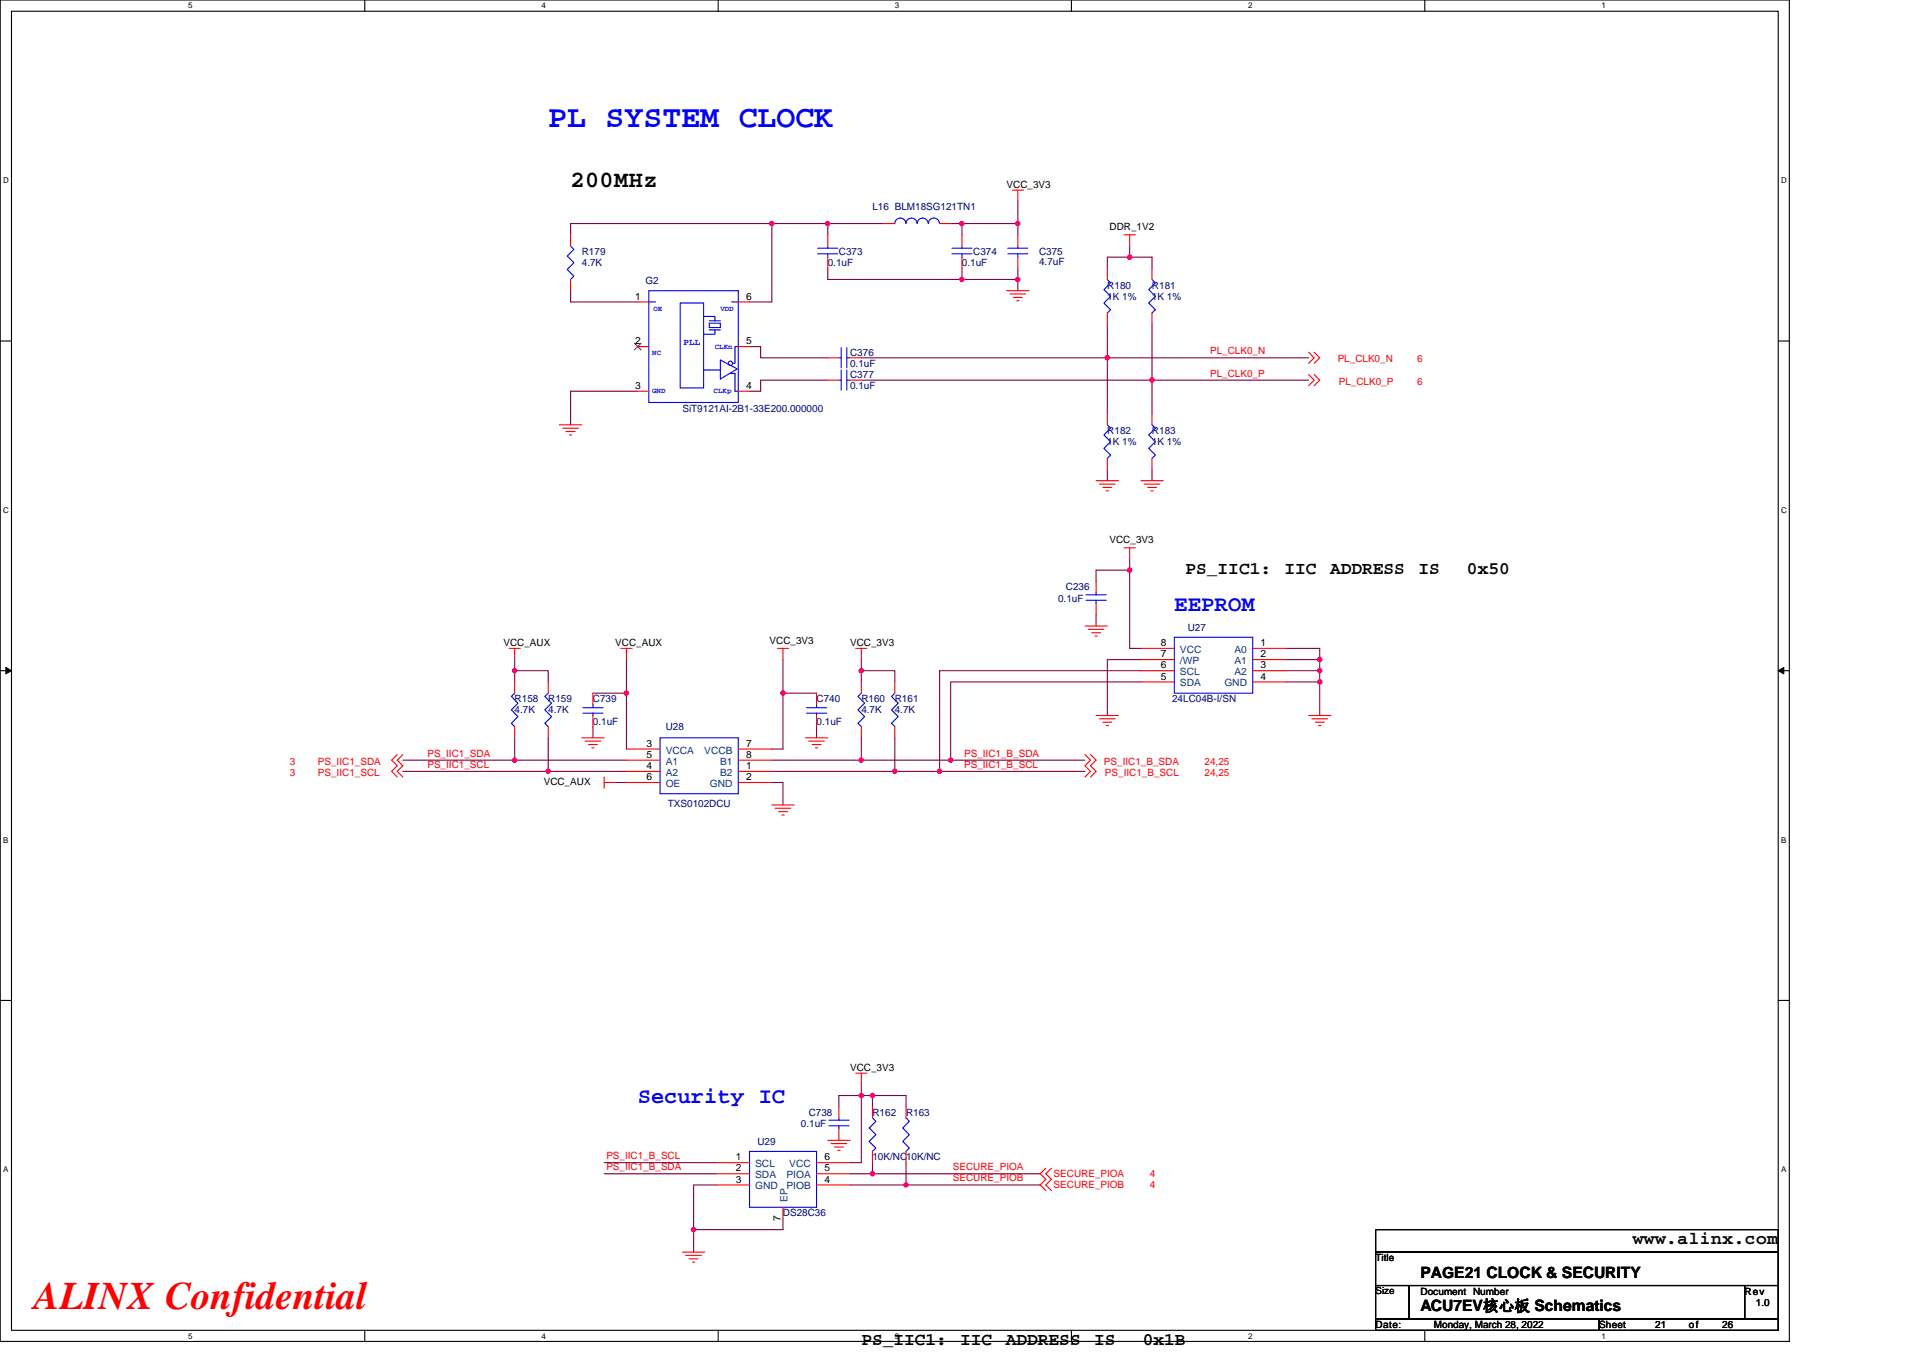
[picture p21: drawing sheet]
<svg xmlns="http://www.w3.org/2000/svg" width="297mm" height="210mm" viewBox="0 0 297 210" stroke-linecap="round" stroke-linejoin="round" font-family="sans-serif">
<defs><g id="words">
<text font-size="6" fill="#f00" x="5.2" y="202.3">ALINX Confidential</text>
<text font-size="4.9" fill="#00f" x="84.7" y="19.7">PL SYSTEM CLOCK</text>
<text font-size="3.6" x="88.1" y="28.9">200MHz</text>
<g font-size="3.4" fill="#00f">
<text x="181.4" y="94.4">EEPROM</text>
<text x="98.5" y="170.4">Security IC</text>
</g>
<g font-size="2.8">
<text x="183.1" y="88.6">PS_IIC1:</text>
<text x="198.4" y="88.6">IIC</text>
<text x="205.5" y="88.6">ADDRESS</text>
<text x="219.1" y="88.6">IS</text>
<text x="226.6" y="88.6">0x50</text>
<text x="252.2" y="192.3">www.alinx.com</text>
<text x="133.1" y="207.8">PS_IIC1:</text>
<text x="148.3" y="207.8">IIC</text>
<text x="155.4" y="207.8">ADDRESS</text>
<text x="169" y="207.8">IS</text>
<text x="176.5" y="207.8">0x1B</text>
</g>
<g font-size="2.4">
<text x="219.4" y="197.4">PAGE21 CLOCK &amp; SECURITY</text>
<text x="219.4" y="202.6">ACU7EV核心板 Schematics</text>
</g>
<g font-size="1.5">
<text x="155.5" y="29">VCC_3V3</text>
<text x="171.4" y="35.6">DDR_1V2</text>
<text x="98.1" y="46.3">1</text>
<text x="115.2" y="46.3">6</text>
<text x="98.1" y="53.2">2</text>
<text x="115.2" y="53.2">5</text>
<text x="98.1" y="60.1">3</text>
<text x="115.2" y="60.1">4</text>
<text x="171.4" y="84">VCC_3V3</text>
<text x="77.8" y="99.9">VCC_AUX</text>
<text x="95" y="99.9">VCC_AUX</text>
<text x="118.9" y="99.5">VCC_3V3</text>
<text x="131.3" y="99.9">VCC_3V3</text>
<text x="179.3" y="99.8">8</text>
<text x="179.3" y="101.6">7</text>
<text x="194.7" y="99.8">1</text>
<text x="194.7" y="101.6">2</text>
<text x="179.3" y="105">5</text>
<text x="179.3" y="103.3">6</text>
<text x="194.7" y="103.3">3</text>
<text x="194.7" y="105">4</text>
<text x="99.9" y="117.1">5</text>
<text x="99.9" y="115.4">3</text>
<text x="99.9" y="118.8">4</text>
<text x="115.2" y="117.1">8</text>
<text x="115.2" y="118.8">1</text>
<text x="115.2" y="115.4">7</text>
<text x="84" y="121.3">VCC_AUX</text>
<text x="99.9" y="120.5">6</text>
<text x="115.2" y="120.5">2</text>
<text x="131.3" y="165.5">VCC_3V3</text>
<text x="113.7" y="179.3">1</text>
<text x="127.3" y="179.3">6</text>
<text x="113.7" y="181">2</text>
<text x="113.7" y="182.7">3</text>
<text x="127.3" y="182.7">4</text>
<text x="127.3" y="181">5</text>
<text x="120.6" y="188.6" transform="rotate(-90 120.6 188.6)">7</text>
<text x="212.5" y="194.9">Title</text>
<text x="212.5" y="200">Size</text>
<text x="219.4" y="200">Document Number</text>
<text x="269.5" y="200">Rev</text>
<text x="271.2" y="201.8">1.0</text>
<text x="212.5" y="205.2">Date:</text>
<text x="221.5" y="205.2">Monday, March 28, 2022</text>
<text x="247" y="205.2">Sheet</text>
<text x="255.7" y="205.2">21</text>
<text x="260.9" y="205.2">of</text>
<text x="266" y="205.2">26</text>
</g>
<g font-size="1.5" fill="#000080">
<text x="134.8" y="32.5">L16 BLM18SG121TN1</text>
<text x="89.9" y="39.4">R179</text>
<text x="89.9" y="41.1">4.7K</text>
<text x="127.9" y="41.1">0.1uF</text>
<text x="129.6" y="39.4">C373</text>
<text x="148.6" y="41.1">0.1uF</text>
<text x="150.3" y="39.4">C374</text>
<text x="160.5" y="39.4">C375</text>
<text x="160.5" y="41">4.7uF</text>
<text x="99.7" y="43.9">G2</text>
<text x="171" y="44.6">R180</text>
<text x="171" y="46.3">1K 1%</text>
<text x="177.9" y="44.6">R181</text>
<text x="177.9" y="46.3">1K 1%</text>
<text x="131.3" y="54.9">C376</text>
<text x="131.3" y="56.7">0.1uF</text>
<text x="131.3" y="58.4">C377</text>
<text x="105.4" y="63.6">SiT9121AI-2B1-33E200.000000</text>
<text x="131.3" y="60.1">0.1uF</text>
<text x="171" y="67">R182</text>
<text x="171" y="68.8">1K 1%</text>
<text x="177.9" y="67">R183</text>
<text x="177.9" y="68.8">1K 1%</text>
<text x="163.4" y="92.9">0.1uF</text>
<text x="164.7" y="91.2">C236</text>
<text x="183.5" y="97.4">U27</text>
<text x="79.5" y="108.5">R158</text>
<text x="79.5" y="110.2">4.7K</text>
<text x="84.7" y="108.5">R159</text>
<text x="84.7" y="110.2">4.7K</text>
<text x="91.6" y="108.5">C739</text>
<text x="91.6" y="112">0.1uF</text>
<text x="102.8" y="112.8">U28</text>
<text x="126.1" y="108.5">C740</text>
<text x="126.1" y="112">0.1uF</text>
<text x="133.1" y="108.5">R160</text>
<text x="133.1" y="110.2">4.7K</text>
<text x="138.2" y="108.5">R161</text>
<text x="138.2" y="110.2">4.7K</text>
<text x="181.1" y="108.5">24LC04B-I/SN</text>
<text x="103.2" y="124.7">TXS0102DCU</text>
<text x="124.9" y="172.4">C738</text>
<text x="134.8" y="172.4">R162</text>
<text x="140" y="172.4">R163</text>
<text x="117" y="176.9">U29</text>
<text x="123.7" y="174.1">0.1uF</text>
<text x="134.8" y="179.3">10K/NC10K/NC</text>
<text x="120.9" y="187.9">DS28C36</text>
</g>
<g font-size="1.5" fill="#f00">
<text x="186.9" y="58.2">PL_CLK0_P</text>
<text x="186.9" y="54.7">PL_CLK0_N</text>
<text x="206.6" y="56">PL_CLK0_N</text>
<text x="206.8" y="59.4">PL_CLK0_P</text>
<text x="218.9" y="56">6</text>
<text x="218.9" y="59.4">6</text>
<text x="44.8" y="118.2">3</text>
<text x="44.8" y="119.9">3</text>
<text x="49.1" y="118.2">PS_IIC1_SDA</text>
<text x="49.1" y="119.9">PS_IIC1_SCL</text>
<text x="66" y="116.9">PS_IIC1_SDA</text>
<text x="66" y="118.6">PS_IIC1_SCL</text>
<text x="148.9" y="116.9">PS_IIC1_B_SDA</text>
<text x="148.9" y="118.6">PS_IIC1_B_SCL</text>
<text x="170.5" y="118.2">PS_IIC1_B_SDA</text>
<text x="170.7" y="119.9">PS_IIC1_B_SCL</text>
<text x="186.1" y="119.9">24,25</text>
<text x="186.1" y="118.2">24,25</text>
<text x="93.7" y="179.1">PS_IIC1_B_SCL</text>
<text x="93.7" y="180.8">PS_IIC1_B_SDA</text>
<text x="147.2" y="180.8">SECURE_PIOA</text>
<text x="147.2" y="182.5">SECURE_PIOB</text>
<text x="162.7" y="181.9">SECURE_PIOA</text>
<text x="162.7" y="183.6">SECURE_PIOB</text>
<text x="177.6" y="181.9">4</text>
<text x="177.6" y="183.6">4</text>
</g>
<g font-size="1.5" fill="#004080">
<text x="182.3" y="100.9">VCC</text>
<text x="190.7" y="100.9">A0</text>
<text x="182.3" y="106.1">SDA</text>
<text x="182.3" y="102.6">/WP</text>
<text x="182.3" y="104.3">SCL</text>
<text x="189.1" y="106.1">GND</text>
<text x="190.7" y="102.6">A1</text>
<text x="190.7" y="104.3">A2</text>
<text x="102.8" y="118.2">A1</text>
<text x="102.8" y="116.4">VCCA</text>
<text x="102.8" y="119.9">A2</text>
<text x="108.8" y="116.4">VCCB</text>
<text x="111.2" y="118.2">B1</text>
<text x="111.2" y="119.9">B2</text>
<text x="102.8" y="121.6">OE</text>
<text x="109.7" y="121.6">GND</text>
<text x="116.6" y="180.3">SCL</text>
<text x="116.6" y="182.1">SDA</text>
<text x="116.6" y="183.8">GND</text>
<text x="121.5" y="183.8">PIOB</text>
<text x="121.5" y="182.1">PIOA</text>
<text x="121.7" y="185.7" transform="rotate(-90 121.7 185.7)">EP</text>
<text x="121.9" y="180.3">VCC</text>
</g>
<text font-size="1.4" fill="#00f" x="105.6" y="53.4">PLL</text>
<g font-size="1.2">
<text x="29.1" y="1.3">5</text>
<text x="83.6" y="1.3">4</text>
<text x="138.2" y="1.3">3</text>
<text x="192.8" y="1.3">2</text>
<text x="247.4" y="1.3">1</text>
<text x=".5" y="28.3">D</text>
<text x="275.1" y="28.3">D</text>
<text x=".5" y="79.2">C</text>
<text x="275.1" y="79.2">C</text>
<text x=".5" y="130.2">B</text>
<text x="275.1" y="130.2">B</text>
<text x=".5" y="181.1">A</text>
<text x="275.1" y="181.1">A</text>
<text x="29.1" y="206.8">5</text>
<text x="83.6" y="206.8">4</text>
<text x="138.2" y="206.8">3</text>
<text x="192.8" y="206.8">2</text>
<text x="247.4" y="206.8">1</text>
</g>
<g font-size="1.1" fill="#00f">
<text x="100.9" y="48.1">OE</text>
<text x="110.4" y="54">CLKn</text>
<text x="111.3" y="48.1">VDD</text>
<text x="100.7" y="54.8">NC</text>
<text x="100.7" y="60.7">GND</text>
<text x="110.2" y="60.7">CLKp</text>
</g>
</g></defs>
<path d="M0 0h276.4v207.3h-276.4zM1.8 1.7h272.9v203.8h-272.9z" fill="none" stroke="#000" stroke-width=".17"/>
<g fill="#fff">
<path d="M29.1 .2h.6v1.4h-.6z"/>
<path d="M29.1 205.7h.6v1.4h-.6z"/>
</g>
<path d="M56.3 0v1.7M56.3 205.5v1.8" fill="none" stroke="#000" stroke-width=".17"/>
<g fill="#fff">
<path d="M83.6 .2h.7v1.4h-.7z"/>
<path d="M83.6 205.7h.7v1.4h-.7z"/>
</g>
<path d="M110.9 0v1.7M110.9 205.5v1.8" fill="none" stroke="#000" stroke-width=".17"/>
<g fill="#fff">
<path d="M138.2 .2h.7v1.4h-.7z"/>
<path d="M138.2 205.7h.7v1.4h-.7z"/>
</g>
<path d="M165.5 0v1.7M165.5 205.5v1.8" fill="none" stroke="#000" stroke-width=".17"/>
<g fill="#fff">
<path d="M192.8 .2h.6v1.4h-.6z"/>
<path d="M192.8 205.7h.6v1.4h-.6z"/>
</g>
<path d="M220.1 0v1.7M220.1 205.5v1.8" fill="none" stroke="#000" stroke-width=".17"/>
<g fill="#fff">
<path d="M247.4 .2h.6v1.4h-.6z"/>
<path d="M247.4 205.7h.6v1.4h-.6z"/>
<path d="M.5 27.2h.8v1.4h-.8z"/>
<path d="M275.1 27.2h.9v1.4h-.9z"/>
<path d="M.5 78.1h.8v1.4h-.8z"/>
<path d="M275.1 78.1h.9v1.4h-.9z"/>
</g>
<path d="M0 52.7h1.8M274.7 52.7h1.7" fill="none" stroke="#000" stroke-width=".17"/>
<g fill="#fff">
<path d="M.5 129.1h.8v1.4h-.8z"/>
<path d="M275.1 129.1h.8v1.4h-.8z"/>
</g>
<path d="M0 103.6h1.8M274.7 103.6h1.7" fill="none" stroke="#000" stroke-width=".17"/>
<path d="M.9 103.1l.9 .5-.9 .5zM274.7 103.6l.8-.5v1z" fill="#000" stroke="#000" stroke-width=".15"/>
<g fill="#fff">
<path d="M.5 180h.8v1.4h-.8z"/>
<path d="M275.1 180h.8v1.4h-.8z"/>
</g>
<path d="M0 154.6h1.8M274.7 154.6h1.7M212.5 190h62.2v3.5h-62.2zM212.5 193.5h62.2v5.1h-62.2zM212.5 198.6h5.2v5.2h-5.2zM217.7 198.6h51.8v5.2h-51.8zM269.5 198.6h5.2v5.2h-5.2zM212.5 203.8h34.5v1.7h-34.5zM247 203.8h27.7v1.7h-27.7z" fill="none" stroke="#000" stroke-width=".17"/>
<g fill="none" stroke="#800040" stroke-width=".17">
<path d="M119.2 34.5v12.2h-3.4M119.2 34.5h-31.1v1.8M119.2 34.5h8.7M127.9 34.5h8.6M127.9 34.5v1.8M146.9 34.5h1.7M148.6 34.5v1.8M148.6 34.5h8.6v1.8M157.2 31.1v3.4M174.5 39.7h-3.5v1.8M174.5 39.7h3.4v1.8M174.5 38v1.7"/>
<path d="M88.1 44.9v1.8h10.4M115.8 53.6h1.7v1.7h10.4M127.9 58.7h-10.4v1.8h-1.7M127.9 41.5v1.7h20.7M133.1 55.3h37.9v8.6M133.1 58.7h44.8M148.6 43.2h8.6M148.6 41.5v1.7M157.2 41.5v1.7M157.2 43.2v1.7M171 50.1v5.2h31.1M177.9 58.7v5.2"/>
<path d="M177.9 58.7h24.2M177.9 50.1v8.6M98.5 60.5h-10.4v5.1M171 72.6v1.7M177.9 72.6v1.7M169.3 95v1.7M174.5 88.1v12.1h1.7M174.5 88.1h-5.2v1.7M174.5 86.4v1.7M62.2 119.2h22.5M62.2 117.5h17.3M79.5 103.6v1.8"/>
<path d="M79.5 101.9v1.7M79.5 103.6h5.2v1.8M79.5 114v3.5M79.5 117.5h17.3M84.7 114v5.2M84.7 119.2h12.1M91.6 112.3v1.7M91.6 107.1h5.2v8.6M96.8 101.9v5.2M119.2 117.5h13.9M119.2 119.2h19M120.9 101.9v13.8h-1.7"/>
<path d="M120.9 107.1h5.2M126.1 112.3v1.7M133.1 114v3.5M133.1 101.9v1.7M133.1 103.6h5.1v1.8M133.1 117.5h13.8M133.1 103.6v1.8M138.2 114v5.2M145.1 119.2h22.5M146.9 117.5h20.7M176.2 101.9h-5.2v8.7M176.2 103.6h-31.1v15.6h-6.9"/>
<path d="M176.2 105.4h-29.3v12.1M198.7 103.6h5.2M198.7 105.4h5.2M198.7 100.2h5.2v1.7M198.7 101.9h5.2M203.9 103.6v1.8M203.9 101.9v1.7M203.9 105.4v5.2M95 120.9h1.8M119.2 120.9h1.7v3.5M93.3 179.6h17.3M133.1 169.3h1.7"/>
<path d="M133.1 169.3v10.3h-1.8M133.1 167.6v1.7M133.1 169.3h-3.5v1.7M134.8 169.3v1.7M134.8 179.6v1.8M134.8 169.3h5.2v1.7M140 179.6v3.5M93.3 181.4h17.3M107.1 190v3.5M110.6 183.1h-3.5v6.9M120.9 188.3v1.7h-13.8M131.3 181.4h3.5"/>
<path d="M131.3 183.1h8.7M134.8 181.4h25.9M140 183.1h20.7"/>
</g>
<g fill="#f0f" stroke="#f0f" stroke-width=".17">
<circle cx="174.5" cy="39.7" r=".34"/>
<circle cx="157.2" cy="34.5" r=".34"/>
<circle cx="148.6" cy="34.5" r=".34"/>
<circle cx="157.2" cy="43.2" r=".34"/>
<circle cx="127.8" cy="34.5" r=".34"/>
<circle cx="148.6" cy="43.2" r=".34"/>
<circle cx="119.2" cy="34.5" r=".34"/>
<circle cx="177.9" cy="58.7" r=".34"/>
<circle cx="171" cy="55.3" r=".34"/>
<circle cx="134.8" cy="181.4" r=".34"/>
<circle cx="134.8" cy="169.3" r=".34"/>
<circle cx="139.9" cy="183.1" r=".33"/>
<circle cx="133" cy="169.3" r=".34"/>
<circle cx="107.1" cy="190" r=".34"/>
<circle cx="120.9" cy="107.1" r=".34"/>
<circle cx="96.8" cy="107.1" r=".34"/>
<circle cx="79.5" cy="103.6" r=".34"/>
<circle cx="79.5" cy="117.5" r=".34"/>
<circle cx="84.7" cy="119.2" r=".34"/>
<circle cx="133" cy="103.6" r=".34"/>
<circle cx="203.9" cy="105.4" r=".33"/>
<circle cx="203.9" cy="103.6" r=".34"/>
<circle cx="203.9" cy="101.9" r=".34"/>
<circle cx="174.5" cy="88.1" r=".33"/>
<circle cx="146.9" cy="117.5" r=".34"/>
<circle cx="133" cy="117.5" r=".34"/>
<circle cx="145.1" cy="119.2" r=".34"/>
<circle cx="138.2" cy="119.2" r=".34"/>
</g>
<g fill="none" stroke="#f00" stroke-width=".17">
<path d="M88.1 36.3v1.7M127.9 36.3v1.7M127.9 39.7v1.8M136.5 34.5h1.7M145.1 34.5h1.8M148.6 36.3v1.7M148.6 39.7v1.8M156.4 29.4h1.7M157.2 36.3v1.7M157.2 39.7v1.8M157.2 29.4v1.7M173.6 36.3h1.8"/>
<path d="M174.5 36.3v1.7M88.1 43.2v1.7M98.5 46.7h1.7M98.5 53.6h1.7M114 53.6h1.8M114 46.7h1.8M127.9 55.3h1.7M127.9 58.7h1.7M131.3 55.3h1.8M131.3 58.7h1.8M155.5 44.9h3.5M156 45.4h2.4"/>
<path d="M156.5 46h1.4M157.1 46.5h.3M171 41.5v1.7M171 48.4v1.7M177.9 41.5v1.7M177.9 48.4v1.7M202.1 54.4l.9 .9-.9 .8M202.1 57.9l.9 .8-.9 .9M203 54.4l.9 .9-.9 .8M203 57.9l.9 .8-.9 .9M86.4 65.6h3.5M86.9 66.2h2.4"/>
<path d="M87.4 66.7h1.4M88 67.2h.3M98.5 60.5h1.7M114 60.5h1.8M169.3 74.3h3.5M169.8 74.8h2.5M170.3 75.3h1.4M170.9 75.8h.3M171 63.9v1.7M171 70.8v1.8M176.2 74.3h3.5M176.7 74.8h2.5"/>
<path d="M177.3 75.3h1.3M177.8 75.8h.3M177.9 63.9v1.7M177.9 70.8v1.8M167.6 96.7h3.4M168.1 97.2h2.4M168.6 97.8h1.4M169.1 98.3h.4M169.3 89.8v1.7M169.3 93.3v1.7M173.6 84.6h1.8M174.5 84.6v1.8"/>
<path d="M61.4 116.6l-.9 .9 .9 .8-.9 .9 .9 .9M62.2 116.6l-.8 .9 .8 .8-.8 .9 .8 .9M78.6 100.2h1.8M79.5 100.2v1.7M79.5 112.3v1.7M79.5 105.4v1.7M84.7 112.3v1.7M84.7 105.4v1.7M89.9 114h3.4M90.4 114.5h2.4M90.9 115h1.4M91.4 115.5h.4"/>
<path d="M91.6 110.6v1.7M91.6 107.1v1.7M95.9 100.2h1.7M96.8 117.5h5.2M96.8 115.7h5.2M96.8 119.2h5.2M96.8 100.2v1.7M114 117.5h5.2M114 115.7h5.2M114 119.2h5.2M120.1 100.2h1.7M120.9 100.2v1.7"/>
<path d="M124.4 114h3.5M124.9 114.5h2.4M125.5 115h1.3M126 115.5h.3M126.1 110.6v1.7M126.1 107.1v1.7M132.2 100.2h1.7M133.1 100.2v1.7M133.1 112.3v1.7M133.1 105.4v1.7M138.2 112.3v1.7M138.2 105.4v1.7"/>
<path d="M167.6 116.6l.8 .9-.8 .8 .8 .9-.8 .9M168.4 116.6l.9 .9-.9 .8 .9 .9-.9 .9M169.3 110.6h3.5M169.8 111.1h2.5M170.3 111.6h1.4M170.9 112.1h.3M176.2 105.4h5.2M176.2 100.2h5.2M176.2 101.9h5.2M176.2 103.6h5.2M193.5 105.4h5.2M193.5 100.2h5.2"/>
<path d="M193.5 101.9h5.2M193.5 103.6h5.2M202.1 110.6h3.5M202.6 111.1h2.5M203.2 111.6h1.4M203.7 112.1h.3M93.3 120.9h1.7M93.3 120.1v1.7M96.8 120.9h5.2M114 120.9h5.2M119.2 124.4h3.5M119.7 124.9h2.5"/>
<path d="M120.3 125.4h1.3M120.8 125.9h.3M110.6 179.6h5.2M126.1 179.6h5.2M127.9 176.2h3.4M128.4 176.7h2.4M128.9 177.2h1.4M129.4 177.7h.4M129.6 171v1.7M129.6 174.5v1.7M132.2 165.8h1.7M133.1 165.8v1.8"/>
<path d="M134.8 171v1.7M134.8 177.9v1.7M140 171v1.7M140 177.9v1.7M105.4 193.5h3.5M105.9 194h2.4M106.4 194.5h1.4M107 195h.3M110.6 181.4h5.2M110.6 183.1h5.2M120.9 186.5v1.8M126.1 183.1h5.2"/>
<path d="M126.1 181.4h5.2M161.5 180.5l-.8 .9 .8 .8-.8 .9 .8 .9M162.4 180.5l-.9 .9 .9 .8-.9 .9 .9 .9"/>
</g>
<g fill="none" stroke="#00f" stroke-width=".17">
<path d="M88.1 38l.5 .5-1 1.1 1 1-1 1 1 1.1-.5 .5M126.3 39.2h3.1M126.3 38.4h3.1M127.9 38v.4M127.9 39.2v.5M145.1 34.5a.87 .87 0 0 0-.9-.8 .87 .87 0 0 0-.8 .8 .86 .86 0 0 0-.9-.8 .86 .86 0 0 0-.8 .8 .87 .87 0 0 0-.9-.8 .87 .87 0 0 0-.9 .8 .86 .86 0 0 0-.8-.8 .86 .86 0 0 0-.9 .8M147 39.2h3.1M147 38.4h3.1M148.6 38v.4M148.6 39.2v.5M155.7 39.2h3.1M155.7 38.4h3.1"/>
<path d="M157.2 38v.4M157.2 39.2v.5M100.2 44.9h13.8v17.3h-13.8zM100.2 46.7h1.1M105.1 46.8h3.6v13.1h-3.6zM108.7 48.9h1.7v.7M108.7 57.2h2.6M109.6 49.6h1.7M109.6 51h1.7M109.6 49.9h1.7v.7h-1.7zM110.4 51v.6h-1.7M111.3 55.6l2.6 1.4-2.6 1.6z"/>
<path d="M112.8 57.7h.7v2.8h.5M113 46.7h1M114 53.6h-.5v2.5h-.3M129.6 55.3h.3M129.6 58.7h.3M129.9 53.7v3.1M129.9 57.2v3.1M130.8 53.7v3.1M130.8 57.2v3.1M130.8 55.3h.5M130.8 58.7h.5M171 43.2l.6 .5-1.1 1 1.1 1.1-1.1 1 1.1 1.1-.6 .5"/>
<path d="M177.9 43.2l.6 .5-1.1 1 1.1 1.1-1.1 1 1.1 1.1-.6 .5M171 65.6l.6 .6-1.1 1 1.1 1-1.1 1.1 1.1 1-.6 .5M177.9 65.6l.6 .6-1.1 1 1.1 1-1.1 1.1 1.1 1-.6 .5M167.8 92.8h3.1M167.8 91.9h3.1M169.3 91.5v.4M169.3 92.8v.5M181.4 98.5h12.1v8.6h-12.1zM79.5 107.1l-.5 .5 1 1-1 1.1 1 1-1 1.1 .5 .5M84.7 107.1l-.5 .5 1 1-1 1.1 1 1-1 1.1 .5 .5M90 109.3h3.2M90 110.2h3.2"/>
<path d="M91.6 110.2v.4M91.6 108.8v.5M102 114h12v8.6h-12zM124.6 109.3h3.1M124.6 110.2h3.1M126.1 110.2v.4M126.1 108.8v.5M133.1 107.1l-.6 .5 1.1 1-1.1 1.1 1.1 1-1.1 1.1 .6 .5M138.2 107.1l-.5 .5 1 1-1 1.1 1 1-1 1.1 .5 .5M115.8 177.9h10.3v8.6h-10.3zM128 173.9h3.1M128 173.1h3.1"/>
<path d="M129.6 172.7v.4M129.6 173.9v.6M134.8 172.7l.5 .5-1 1.1 1 1-1 1.1 1 1-.5 .5M140 172.7l.5 .5-1.1 1.1 1.1 1-1.1 1.1 1.1 1-.5 .5"/>
<circle cx="112.8" cy="56.1" r=".34"/>
</g>
<path d="M98 53l1 1.1M99 53l-1 1.1" fill="none" stroke="#804000" stroke-width=".15"/>
<use href="#words"/>
</svg>
